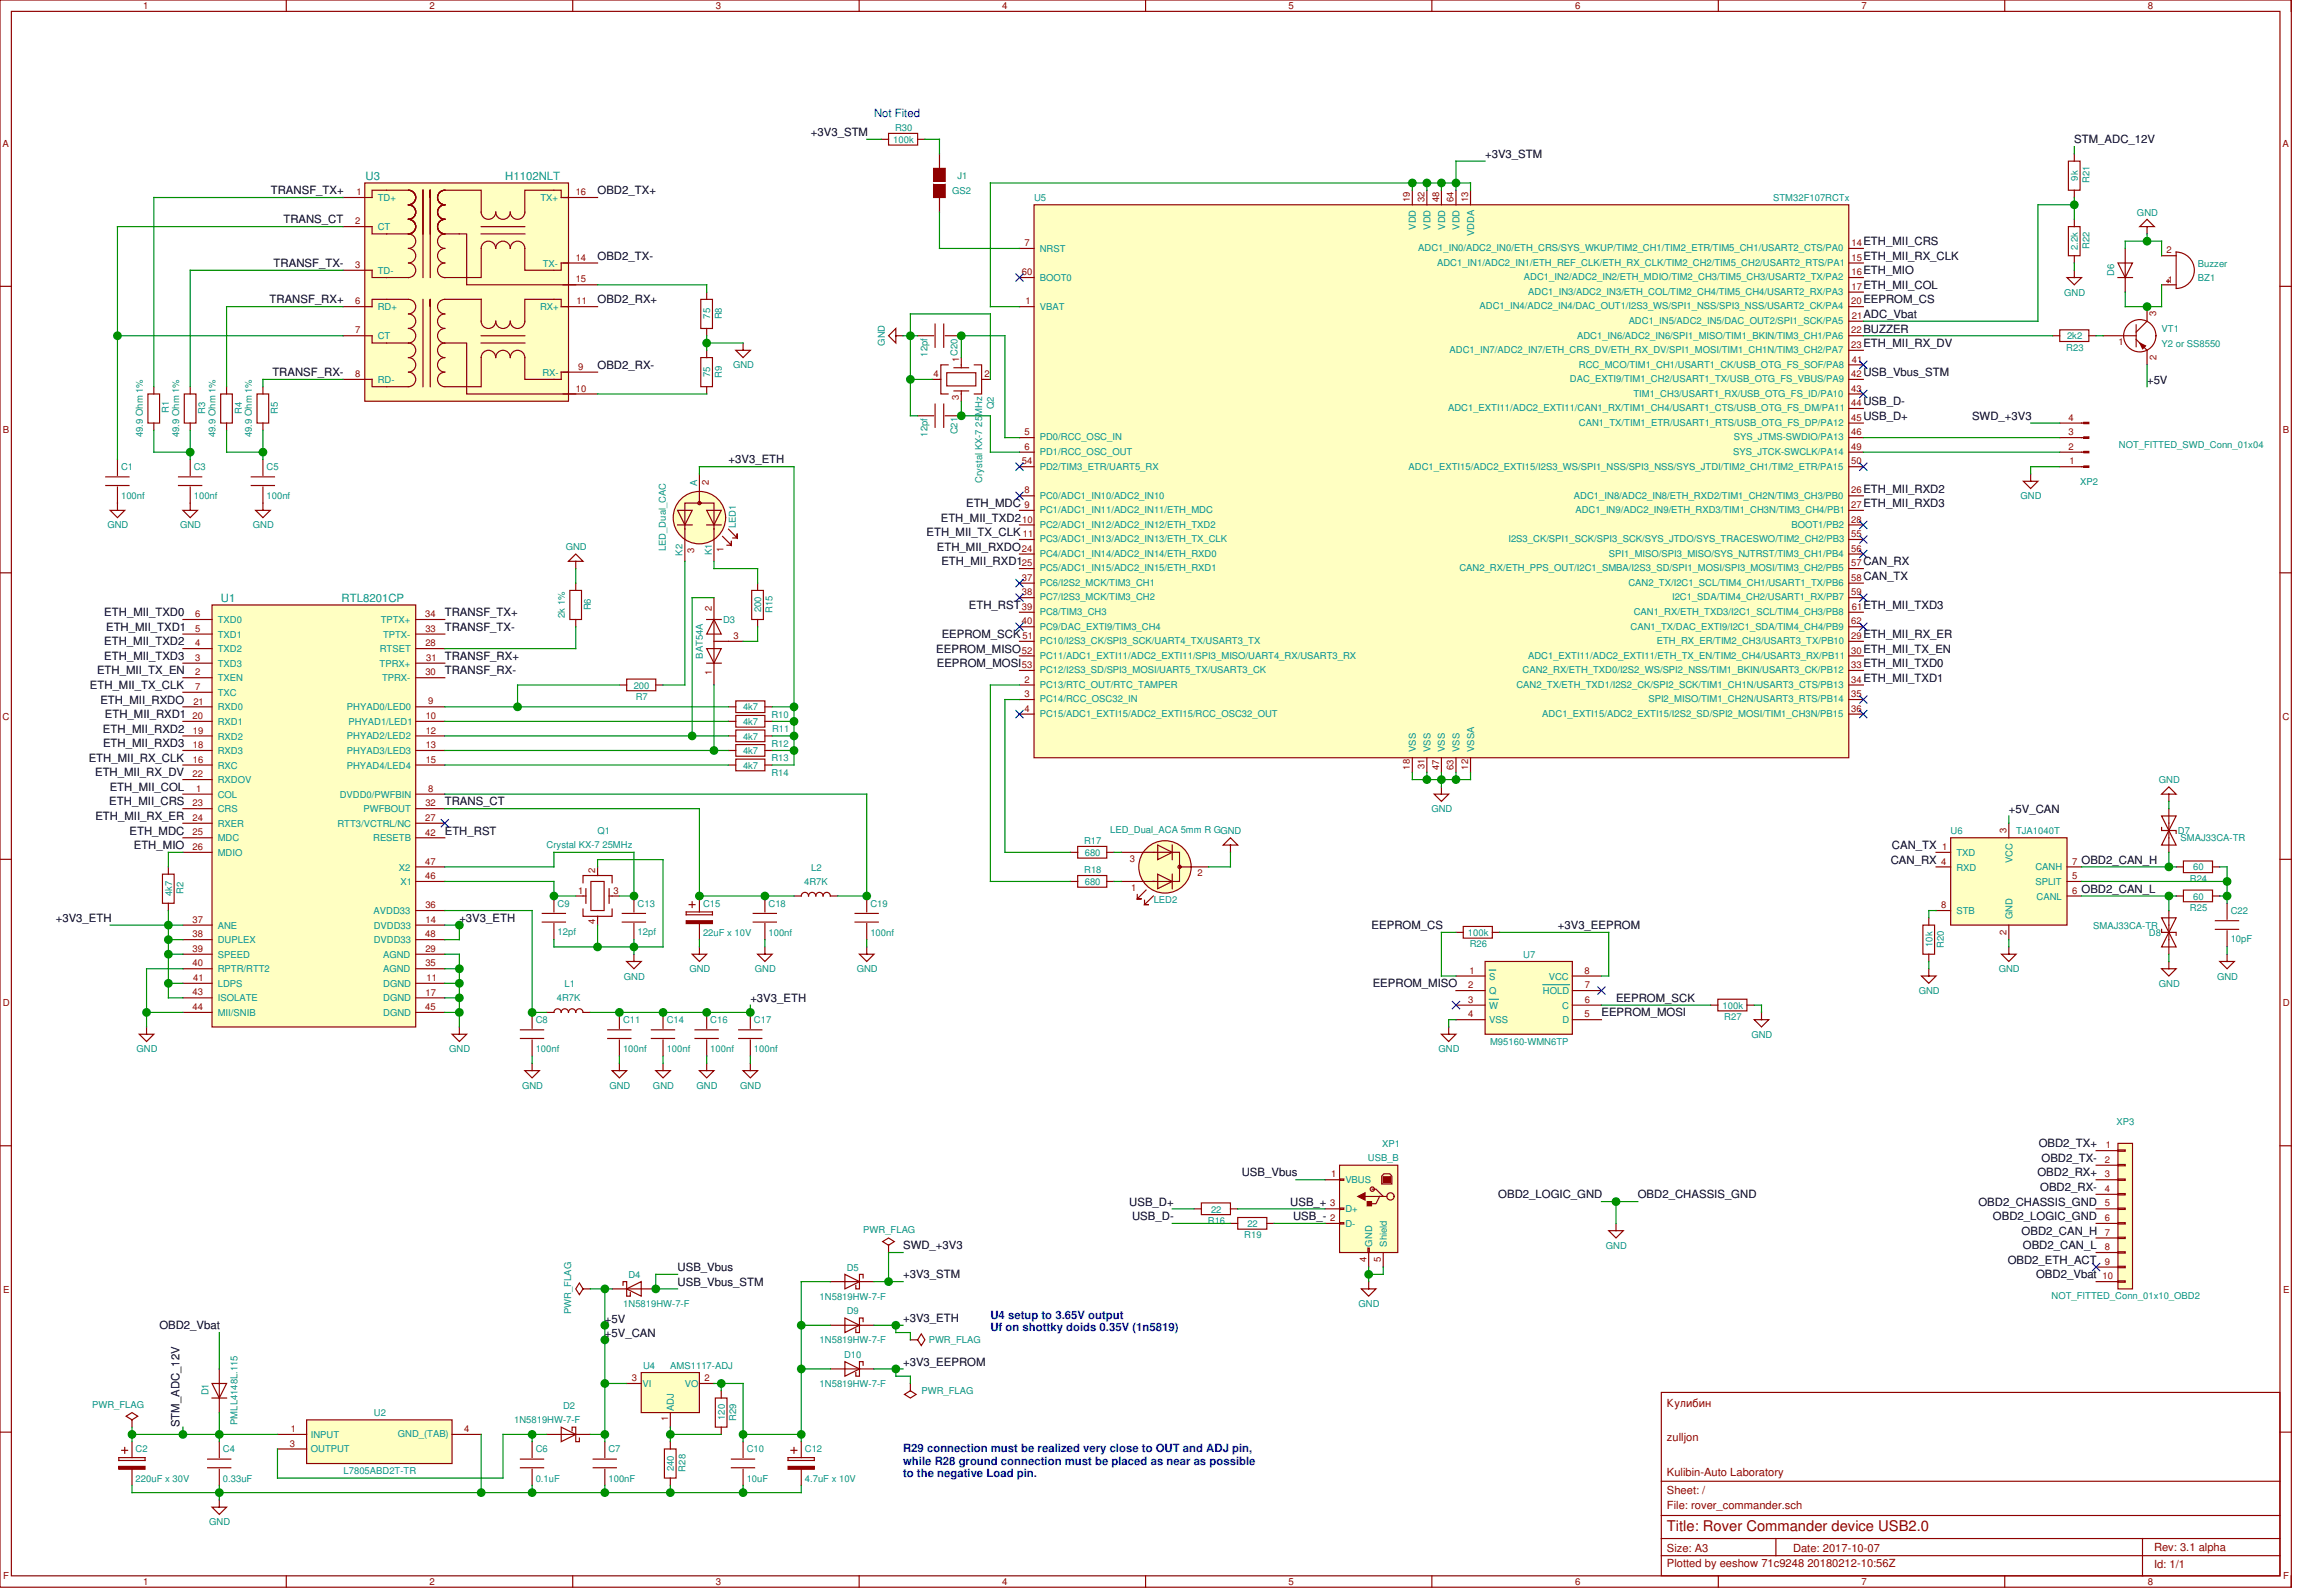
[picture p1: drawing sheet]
<svg xmlns="http://www.w3.org/2000/svg" width="338mm" height="231mm" viewBox="0 0 338 231" stroke-linecap="round" stroke-linejoin="round" font-family="sans-serif">
<defs><g id="words">
<text font-size="2.1" fill="#900000" x="242.5" y="222.8">Title: Rover Commander device USB2.0</text>
<g font-size="1.7" fill="#00f">
<text x="127.2" y="17.1">Not Fited</text>
<text x="144.1" y="191.9">U4 setup to 3.65V output</text>
<text x="144.1" y="193.6">Uf on shottky doids 0.35V (1n5819)</text>
<text x="131.4" y="211.2">R29 connection must be realized very close to OUT and ADJ pin,</text>
<text x="131.4" y="213">while R28 ground connection must be placed as near as possible</text>
<text x="131.4" y="214.8">to the negative Load pin.</text>
</g>
<g font-size="1.7">
<text x="118" y="19.8">+3V3_STM</text>
<text x="216.1" y="23">+3V3_STM</text>
<text x="301.8" y="20.8">STM_ADC_12V</text>
<text x="39.4" y="28.3">TRANSF_TX+</text>
<text x="86.9" y="28.3">OBD2_TX+</text>
<text x="41.2" y="32.5">TRANS_CT</text>
<text x="271.1" y="35.7">ETH_MII_CRS</text>
<text x="39.8" y="38.8">TRANSF_TX-</text>
<text x="86.9" y="37.8">OBD2_TX-</text>
<text x="271.1" y="37.8">ETH_MII_RX_CLK</text>
<text x="271.1" y="39.9">ETH_MIO</text>
<text x="39.2" y="44.1">TRANSF_RX+</text>
<text x="86.9" y="44.1">OBD2_RX+</text>
<text x="271.1" y="42">ETH_MII_COL</text>
<text x="271.1" y="46.2">ADC_Vbat</text>
<text x="271.1" y="44.1">EEPROM_CS</text>
<text x="86.9" y="53.7">OBD2_RX-</text>
<text x="271.1" y="50.5">ETH_MII_RX_DV</text>
<text x="271.1" y="48.5">BUZZER</text>
<text x="39.6" y="54.7">TRANSF_RX-</text>
<text x="271.1" y="58.9">USB_D-</text>
<text x="271.1" y="54.7">USB_Vbus_STM</text>
<text x="312.4" y="55.9">+5V</text>
<text x="271.1" y="61.1">USB_D+</text>
<text x="286.9" y="61.1">SWD_+3V3</text>
<text x="106" y="67.4">+3V3_ETH</text>
<text x="271.1" y="71.6">ETH_MII_RXD2</text>
<text x="134.8" y="78">ETH_MII_TX_CLK</text>
<text x="136.9" y="75.9">ETH_MII_TXD2</text>
<text x="140.6" y="73.8">ETH_MDC</text>
<text x="271.1" y="73.8">ETH_MII_RXD3</text>
<text x="136.3" y="80.1">ETH_MII_RXDO</text>
<text x="137" y="82.2">ETH_MII_RXD1</text>
<text x="271.1" y="82.2">CAN_RX</text>
<text x="15.2" y="89.6">ETH_MII_TXD0</text>
<text x="64.7" y="89.6">TRANSF_TX+</text>
<text x="141" y="88.6">ETH_RST</text>
<text x="271.1" y="88.6">ETH_MII_TXD3</text>
<text x="271.1" y="84.3">CAN_TX</text>
<text x="15.2" y="93.9">ETH_MII_TXD2</text>
<text x="15.2" y="96">ETH_MII_TXD3</text>
<text x="15.4" y="91.8">ETH_MII_TXD1</text>
<text x="64.7" y="91.8">TRANSF_TX-</text>
<text x="64.7" y="96">TRANSF_RX+</text>
<text x="136.2" y="94.9">EEPROM_MISO</text>
<text x="137" y="92.8">EEPROM_SCK</text>
<text x="271.1" y="94.9">ETH_MII_TX_EN</text>
<text x="271.1" y="92.8">ETH_MII_RX_ER</text>
<text x="13.1" y="100.2">ETH_MII_TX_CLK</text>
<text x="14.1" y="98.1">ETH_MII_TX_EN</text>
<text x="64.7" y="98.1">TRANSF_RX-</text>
<text x="136.3" y="97">EEPROM_MOSI</text>
<text x="271.1" y="97">ETH_MII_TXD0</text>
<text x="271.1" y="99.2">ETH_MII_TXD1</text>
<text x="14.6" y="102.3">ETH_MII_RXDO</text>
<text x="15" y="106.6">ETH_MII_RXD2</text>
<text x="15.3" y="104.5">ETH_MII_RXD1</text>
<text x="12.9" y="110.8">ETH_MII_RX_CLK</text>
<text x="13.8" y="112.9">ETH_MII_RX_DV</text>
<text x="15" y="108.7">ETH_MII_RXD3</text>
<text x="13.9" y="119.3">ETH_MII_RX_ER</text>
<text x="15.9" y="117.2">ETH_MII_CRS</text>
<text x="16" y="115">ETH_MII_COL</text>
<text x="64.7" y="117.2">TRANS_CT</text>
<text x="292.3" y="118.2">+5V_CAN</text>
<text x="18.8" y="121.4">ETH_MDC</text>
<text x="19.5" y="123.5">ETH_MIO</text>
<text x="64.7" y="121.4">ETH_RST</text>
<text x="275.1" y="125.6">CAN_RX</text>
<text x="275.3" y="123.5">CAN_TX</text>
<text x="302.8" y="125.6">OBD2_CAN_H</text>
<text x="302.8" y="129.9">OBD2_CAN_L</text>
<text x="8.1" y="134.1">+3V3_ETH</text>
<text x="66.8" y="134.1">+3V3_ETH</text>
<text x="199.5" y="135.1">EEPROM_CS</text>
<text x="226.6" y="135.1">+3V3_EEPROM</text>
<text x="199.7" y="143.6">EEPROM_MISO</text>
<text x="109.2" y="145.7">+3V3_ETH</text>
<text x="233" y="147.8">EEPROM_MOSI</text>
<text x="235.1" y="145.7">EEPROM_SCK</text>
<text x="296.6" y="166.9">OBD2_TX+</text>
<text x="180.7" y="171.1">USB_Vbus</text>
<text x="296.4" y="171.1">OBD2_RX+</text>
<text x="296.8" y="173.2">OBD2_RX-</text>
<text x="297" y="169">OBD2_TX-</text>
<text x="164.3" y="175.4">USB_D+</text>
<text x="164.7" y="177.5">USB_D-</text>
<text x="187.7" y="175.4">USB_+</text>
<text x="188.1" y="177.5">USB_-</text>
<text x="218" y="174.3">OBD2_LOGIC_GND</text>
<text x="238.3" y="174.3">OBD2_CHASSIS_GND</text>
<text x="287.8" y="175.4">OBD2_CHASSIS_GND</text>
<text x="289.9" y="177.5">OBD2_LOGIC_GND</text>
<text x="294.1" y="179.6">OBD2_CAN_H</text>
<text x="98.6" y="184.9">USB_Vbus</text>
<text x="131.4" y="181.7">SWD_+3V3</text>
<text x="131.4" y="185.9">+3V3_STM</text>
<text x="292.1" y="183.8">OBD2_ETH_ACT</text>
<text x="294.3" y="181.7">OBD2_CAN_L</text>
<text x="296.2" y="185.9">OBD2_Vbat</text>
<text x="98.6" y="187">USB_Vbus_STM</text>
<text x="23.2" y="193.4">OBD2_Vbat</text>
<text x="88" y="192.4">+5V</text>
<text x="88" y="194.4">+5V_CAN</text>
<text x="131.4" y="192.3">+3V3_ETH</text>
<text x="131.4" y="198.6">+3V3_EEPROM</text>
<text x="26.1" y="207.6" transform="rotate(-90 26.1 207.6)">STM_ADC_12V</text>
</g>
<g font-size="1.7" fill="#009090">
<text x="53.2" y="26.2">U3</text>
<text x="73.5" y="26.2">H1102NLT</text>
<text x="32.2" y="87.5">U1</text>
<text x="49.7" y="87.5">RTL8201CP</text>
</g>
<g font-size="1.6" fill="#900000">
<text x="242.5" y="204.7">Кулибин</text>
<text x="242.5" y="209.6">zulljon</text>
<text x="242.5" y="214.6">Kulibin-Auto Laboratory</text>
<text x="242.5" y="217.3">Sheet: /</text>
<text x="242.5" y="219.4">File: rover_commander.sch</text>
<text x="242.5" y="225.7">Size: A3</text>
<text x="242.5" y="227.9">Plotted by eeshow 71c9248 20180212-10:56Z</text>
<text x="260.9" y="225.7">Date: 2017-10-07</text>
<text x="313.4" y="225.6">Rev: 3.1 alpha</text>
<text x="313.4" y="228.1">Id: 1/1</text>
</g>
<g font-size="1.4" fill="#900000">
<text x="20.8" y="1.3">1</text>
<text x="62.5" y="1.3">2</text>
<text x="104.2" y="1.3">3</text>
<text x="145.8" y="1.3">4</text>
<text x="187.5" y="1.3">5</text>
<text x="229.2" y="1.3">6</text>
<text x="270.8" y="1.3">7</text>
<text x="312.5" y="1.3">8</text>
<text x=".4" y="21.3">A</text>
<text x="332.1" y="21.3">A</text>
<text x="51.8" y="28.4">1</text>
<text x="83.8" y="28.4">16</text>
<text x="205.1" y="29.4" transform="rotate(-90 205.1 29.4)">19</text>
<text x="207.2" y="29.4" transform="rotate(-90 207.2 29.4)">32</text>
<text x="209.4" y="29.4" transform="rotate(-90 209.4 29.4)">48</text>
<text x="211.5" y="29.4" transform="rotate(-90 211.5 29.4)">64</text>
<text x="213.6" y="29.4" transform="rotate(-90 213.6 29.4)">13</text>
<text x="51.7" y="32.6">2</text>
<text x="149.1" y="35.8">7</text>
<text x="269.4" y="35.8">14</text>
<text x="51.7" y="39">3</text>
<text x="83.8" y="37.9">14</text>
<text x="83.8" y="41.1">15</text>
<text x="148.7" y="40">60</text>
<text x="269.4" y="37.9">15</text>
<text x="269.4" y="40">16</text>
<text x="315.2" y="36.9">2</text>
<text x="315.4" y="41.1">1</text>
<text x="51.7" y="44.3">6</text>
<text x="83.9" y="44.3">11</text>
<text x="149.2" y="44.3">1</text>
<text x="269.3" y="44.3">20</text>
<text x="269.4" y="42.2">17</text>
<text x="269.4" y="46.4">21</text>
<text x="313.7" y="46" transform="rotate(-90 313.7 46)">3</text>
<text x="51.7" y="48.5">7</text>
<text x="84.1" y="53.8">9</text>
<text x="139.5" y="52.7" transform="rotate(-90 139.5 52.7)">1C20</text>
<text x="269.3" y="48.5">22</text>
<text x="269.3" y="50.6">23</text>
<text x="269.4" y="52.7">41</text>
<text x="308.2" y="50.2">1</text>
<text x="313.7" y="52.3" transform="rotate(-90 313.7 52.3)">2</text>
<text x="51.7" y="54.8">8</text>
<text x="83.8" y="57">10</text>
<text x="135.8" y="54.9">4</text>
<text x="139.5" y="58.2" transform="rotate(-90 139.5 58.2)">3</text>
<text x="143.2" y="54.9">2</text>
<text x="269.3" y="59.1">44</text>
<text x="269.3" y="54.9">42</text>
<text x="269.3" y="57">43</text>
<text x=".4" y="63">B</text>
<text x="149.1" y="63.3">5</text>
<text x="149.1" y="65.4">6</text>
<text x="269.3" y="61.2">45</text>
<text x="269.3" y="63.3">46</text>
<text x="269.3" y="65.4">49</text>
<text x="300.9" y="61.2">4</text>
<text x="300.9" y="65.4">2</text>
<text x="300.9" y="63.3">3</text>
<text x="332.1" y="63">B</text>
<text x="103.1" y="70.5" transform="rotate(-90 103.1 70.5)">2</text>
<text x="148.7" y="67.5">54</text>
<text x="149.1" y="71.8">8</text>
<text x="269.3" y="71.8">26</text>
<text x="269.3" y="67.5">50</text>
<text x="301.1" y="67.6">1</text>
<text x="148.7" y="76">10</text>
<text x="149.1" y="73.9">9</text>
<text x="269.3" y="73.9">27</text>
<text x="269.3" y="76">28</text>
<text x="101" y="80.4" transform="rotate(-90 101 80.4)">3</text>
<text x="105.2" y="80.2" transform="rotate(-90 105.2 80.2)">1</text>
<text x="148.7" y="80.3">24</text>
<text x="148.7" y="82.4">25</text>
<text x="148.8" y="78.1">11</text>
<text x="269.3" y="82.4">57</text>
<text x="269.3" y="78.1">55</text>
<text x="269.3" y="80.2">56</text>
<text x="28.4" y="89.8">6</text>
<text x="61.9" y="89.8">34</text>
<text x="103.5" y="88.9" transform="rotate(-90 103.5 88.9)">2</text>
<text x="148.7" y="84.5">37</text>
<text x="148.7" y="86.6">38</text>
<text x="148.7" y="88.7">39</text>
<text x="269.3" y="84.5">58</text>
<text x="269.3" y="86.6">59</text>
<text x="269.4" y="88.7">61</text>
<text x="28.4" y="94">4</text>
<text x="28.4" y="91.9">5</text>
<text x="61.9" y="91.9">33</text>
<text x="61.9" y="94">28</text>
<text x="106.7" y="92.9">3</text>
<text x="148.7" y="90.8">40</text>
<text x="148.7" y="95.1">52</text>
<text x="148.8" y="92.9">51</text>
<text x="269.3" y="95.1">30</text>
<text x="269.3" y="92.9">29</text>
<text x="269.3" y="90.8">62</text>
<text x="28.4" y="98.2">2</text>
<text x="28.4" y="96.1">3</text>
<text x="28.4" y="100.4">7</text>
<text x="61.9" y="98.2">30</text>
<text x="62" y="96.1">31</text>
<text x="103.5" y="98.2" transform="rotate(-90 103.5 98.2)">1</text>
<text x="148.7" y="97.2">53</text>
<text x="149.1" y="99.3">2</text>
<text x="149.1" y="101.4">3</text>
<text x="269.3" y="99.3">34</text>
<text x="269.3" y="101.4">35</text>
<text x="269.3" y="97.2">33</text>
<text x=".4" y="104.7">C</text>
<text x="28" y="104.6">20</text>
<text x="28.1" y="106.7">19</text>
<text x="28.1" y="102.5">21</text>
<text x="61.9" y="106.7">12</text>
<text x="61.9" y="104.6">10</text>
<text x="62.3" y="102.5">9</text>
<text x="149" y="103.5">4</text>
<text x="269.3" y="103.5">36</text>
<text x="332.1" y="104.7">C</text>
<text x="28" y="113.1">22</text>
<text x="28.1" y="110.9">16</text>
<text x="28.1" y="108.8">18</text>
<text x="61.9" y="110.9">15</text>
<text x="61.9" y="108.8">13</text>
<text x="205.1" y="111.9" transform="rotate(-90 205.1 111.9)">18</text>
<text x="207.2" y="111.9" transform="rotate(-90 207.2 111.9)">31</text>
<text x="209.4" y="112" transform="rotate(-90 209.4 112)">47</text>
<text x="211.5" y="112" transform="rotate(-90 211.5 112)">63</text>
<text x="213.6" y="111.9" transform="rotate(-90 213.6 111.9)">12</text>
<text x="28" y="119.4">24</text>
<text x="28" y="117.3">23</text>
<text x="28.6" y="115.2">1</text>
<text x="61.9" y="119.4">27</text>
<text x="61.9" y="117.3">32</text>
<text x="62.3" y="115.2">8</text>
<text x="28" y="121.5">25</text>
<text x="28" y="123.6">26</text>
<text x="61.9" y="125.8">47</text>
<text x="61.9" y="121.5">42</text>
<text x="164.4" y="125.3">3</text>
<text x="282.4" y="125.8">4</text>
<text x="282.6" y="123.6">1</text>
<text x="291.9" y="121.1" transform="rotate(-90 291.9 121.1)">3</text>
<text x="301.5" y="125.8">7</text>
<text x="61.9" y="127.9">46</text>
<text x="84.1" y="130">1</text>
<text x="86.6" y="127" transform="rotate(-90 86.6 127)">2</text>
<text x="89.3" y="130">3</text>
<text x="164.6" y="129.6">1</text>
<text x="174.2" y="127.5">2</text>
<text x="301.5" y="127.9">5</text>
<text x="301.5" y="130">6</text>
<text x="28" y="134.2">37</text>
<text x="28" y="136.3">38</text>
<text x="61.9" y="136.3">48</text>
<text x="61.9" y="132.1">36</text>
<text x="61.9" y="134.2">14</text>
<text x="86.6" y="134.4" transform="rotate(-90 86.6 134.4)">4</text>
<text x="282.4" y="132.1">8</text>
<text x="291.9" y="135.9" transform="rotate(-90 291.9 135.9)">2</text>
<text x="28" y="140.6">40</text>
<text x="28" y="138.4">39</text>
<text x="28.1" y="142.7">41</text>
<text x="61.9" y="140.6">35</text>
<text x="61.9" y="138.4">29</text>
<text x="62" y="142.7">11</text>
<text x="213.6" y="143.8">2</text>
<text x="213.8" y="141.6">1</text>
<text x="230.5" y="141.6">8</text>
<text x="230.5" y="143.8">7</text>
<text x=".4" y="146.3">D</text>
<text x="28" y="146.9">44</text>
<text x="28" y="144.8">43</text>
<text x="61.9" y="146.9">45</text>
<text x="61.9" y="144.8">17</text>
<text x="213.6" y="148">4</text>
<text x="213.6" y="145.9">3</text>
<text x="230.5" y="148">5</text>
<text x="230.5" y="145.9">6</text>
<text x="332.1" y="146.3">D</text>
<text x="306.4" y="167">1</text>
<text x="193.7" y="171.3">1</text>
<text x="306.2" y="173.4">4</text>
<text x="306.2" y="169.2">2</text>
<text x="306.2" y="171.3">3</text>
<text x="193.5" y="177.6">2</text>
<text x="193.5" y="175.5">3</text>
<text x="306.2" y="175.5">5</text>
<text x="306.2" y="179.7">7</text>
<text x="306.2" y="177.6">6</text>
<text x="198.8" y="183.6" transform="rotate(-90 198.8 183.6)">4</text>
<text x="200.9" y="183.6" transform="rotate(-90 200.9 183.6)">5</text>
<text x="306.2" y="181.8">8</text>
<text x="306.2" y="184">9</text>
<text x=".4" y="188">E</text>
<text x="305.9" y="186.1">10</text>
<text x="332.1" y="188">E</text>
<text x="91.9" y="200.9">3</text>
<text x="102.5" y="200.9">2</text>
<text x="42.3" y="208.3">1</text>
<text x="67.5" y="208.3">4</text>
<text x="97.2" y="206.7" transform="rotate(-90 97.2 206.7)">1</text>
<text x="42.2" y="210.4">3</text>
<text x=".5" y="229.7">F</text>
<text x="20.8" y="230.6">1</text>
<text x="62.5" y="230.6">2</text>
<text x="104.2" y="230.5">3</text>
<text x="145.8" y="230.6">4</text>
<text x="187.5" y="230.5">5</text>
<text x="229.2" y="230.5">6</text>
<text x="270.8" y="230.6">7</text>
<text x="312.5" y="230.5">8</text>
<text x="332.2" y="229.7">F</text>
</g>
<g font-size="1.4" fill="#009090">
<text x="130" y="20.8">100k</text>
<text x="130.2" y="19.1">R30</text>
<text x="55" y="29.3">TD+</text>
<text x="78.6" y="29.3">TX+</text>
<text x="138.5" y="28.2">GS2</text>
<text x="139.3" y="26.1">J1</text>
<text x="150.4" y="29.2">U5</text>
<text x="258" y="29.2">STM32F107RCTx</text>
<text x="302.3" y="26.3" transform="rotate(-90 302.3 26.3)">9k</text>
<text x="304" y="26.6" transform="rotate(-90 304 26.6)">R21</text>
<text x="55" y="33.5">CT</text>
<text x="206" y="33.4" transform="rotate(-90 206 33.4)">VDD</text>
<text x="208.1" y="33.4" transform="rotate(-90 208.1 33.4)">VDD</text>
<text x="210.2" y="33.4" transform="rotate(-90 210.2 33.4)">VDD</text>
<text x="212.4" y="33.4" transform="rotate(-90 212.4 33.4)">VDD</text>
<text x="214.5" y="34.4" transform="rotate(-90 214.5 34.4)">VDDA</text>
<text x="310.9" y="31.4">GND</text>
<text x="55" y="39.8">TD-</text>
<text x="79" y="38.8">TX-</text>
<text x="151.3" y="36.7">NRST</text>
<text x="151.3" y="40.9">BOOT0</text>
<text x="206.3" y="36.5">ADC1_IN0/ADC2_IN0/ETH_CRS/SYS_WKUP/TIM2_CH1/TIM2_ETR/TIM5_CH1/USART2_CTS/PA0</text>
<text x="209.1" y="38.7">ADC1_IN1/ADC2_IN1/ETH_REF_CLK/ETH_RX_CLK/TIM2_CH2/TIM5_CH2/USART2_RTS/PA1</text>
<text x="221.7" y="40.8">ADC1_IN2/ADC2_IN2/ETH_MDIO/TIM2_CH3/TIM5_CH3/USART2_TX/PA2</text>
<text x="302.3" y="36.4" transform="rotate(-90 302.3 36.4)">2.2k</text>
<text x="304" y="36.2" transform="rotate(-90 304 36.2)">R22</text>
<text x="307.6" y="40.1" transform="rotate(-90 307.6 40.1)">D6</text>
<text x="319.8" y="38.8">Buzzer</text>
<text x="319.8" y="40.9">BZ1</text>
<text x="55" y="45.1">RD+</text>
<text x="78.6" y="45.1">RX+</text>
<text x="103.3" y="46.4" transform="rotate(-90 103.3 46.4)">75</text>
<text x="105" y="46.4" transform="rotate(-90 105 46.4)">R8</text>
<text x="151.3" y="45.1">VBAT</text>
<text x="215.3" y="45">ADC1_IN4/ADC2_IN4/DAC_OUT1/I2S3_WS/SPI1_NSS/SPI3_NSS/USART2_CK/PA4</text>
<text x="222.3" y="42.9">ADC1_IN3/ADC2_IN3/ETH_COL/TIM2_CH4/TIM5_CH4/USART2_RX/PA3</text>
<text x="236.9" y="47.1">ADC1_IN5/ADC2_IN5/DAC_OUT2/SPI1_SCK/PA5</text>
<text x="300.3" y="43">GND</text>
<text x="55" y="49.4">CT</text>
<text x="106.6" y="53.6">GND</text>
<text x="128.7" y="50.3" transform="rotate(-90 128.7 50.3)">GND</text>
<text x="134.9" y="51.9" transform="rotate(-90 134.9 51.9)">12pf</text>
<text x="210.9" y="51.4">ADC1_IN7/ADC2_IN7/ETH_CRS_DV/ETH_RX_DV/SPI1_MOSI/TIM1_CH1N/TIM3_CH2/PA7</text>
<text x="229.4" y="49.2">ADC1_IN6/ADC2_IN6/SPI1_MISO/TIM1_BKIN/TIM3_CH1/PA6</text>
<text x="229.7" y="53.5">RCC_MCO/TIM1_CH1/USART1_CK/USB_OTG_FS_SOF/PA8</text>
<text x="300.6" y="51">R23</text>
<text x="300.7" y="49.4">2k2</text>
<text x="314.5" y="50.4">Y2 or SS8550</text>
<text x="314.5" y="48.3">VT1</text>
<text x="55" y="55.7">RD-</text>
<text x="78.9" y="54.7">RX-</text>
<text x="103.3" y="54.8" transform="rotate(-90 103.3 54.8)">75</text>
<text x="105" y="54.9" transform="rotate(-90 105 54.9)">R9</text>
<text x="144.6" y="59.6" transform="rotate(-90 144.6 59.6)">Q2</text>
<text x="210.7" y="59.8">ADC1_EXTI11/ADC2_EXTI11/CAN1_RX/TIM1_CH4/USART1_CTS/USB_OTG_FS_DM/PA11</text>
<text x="228.4" y="55.6">DAC_EXTI9/TIM1_CH2/USART1_TX/USB_OTG_FS_VBUS/PA9</text>
<text x="237.6" y="57.7">TIM1_CH3/USART1_RX/USB_OTG_FS_ID/PA10</text>
<text x="20.8" y="63.6" transform="rotate(-90 20.8 63.6)">49.9 Ohm 1%</text>
<text x="24.6" y="60.1" transform="rotate(-90 24.6 60.1)">R1</text>
<text x="26.1" y="63.6" transform="rotate(-90 26.1 63.6)">49.9 Ohm 1%</text>
<text x="29.9" y="60.2" transform="rotate(-90 29.9 60.2)">R3</text>
<text x="31.4" y="63.6" transform="rotate(-90 31.4 63.6)">49.9 Ohm 1%</text>
<text x="35.2" y="60.2" transform="rotate(-90 35.2 60.2)">R4</text>
<text x="36.7" y="63.6" transform="rotate(-90 36.7 63.6)">49.9 Ohm 1%</text>
<text x="40.4" y="60.2" transform="rotate(-90 40.4 60.2)">R5</text>
<text x="134.9" y="63.5" transform="rotate(-90 134.9 63.5)">12pf</text>
<text x="139.3" y="63.2" transform="rotate(-90 139.3 63.2)">C21</text>
<text x="151.3" y="64.1">PD0/RCC_OSC_IN</text>
<text x="229.7" y="61.9">CAN1_TX/TIM1_ETR/USART1_RTS/USB_OTG_FS_DP/PA12</text>
<text x="252.2" y="64.1">SYS_JTMS-SWDIO/PA13</text>
<text x="308.3" y="65.1">NOT_FITTED_SWD_Conn_01x04</text>
<text x="17.6" y="68.4">C1</text>
<text x="28.2" y="68.4">C3</text>
<text x="38.8" y="68.4">C5</text>
<text x="101.4" y="70.6" transform="rotate(-90 101.4 70.6)">A</text>
<text x="142.9" y="70.2" transform="rotate(-90 142.9 70.2)">Crystal KX-7 25MHz</text>
<text x="151.3" y="66.2">PD1/RCC_OSC_OUT</text>
<text x="151.3" y="68.3">PD2/TIM3_ETR/UART5_RX</text>
<text x="204.9" y="68.3">ADC1_EXTI15/ADC2_EXTI15/I2S3_WS/SPI1_NSS/SPI3_NSS/SYS_JTDI/TIM2_CH1/TIM2_ETR/PA15</text>
<text x="252.1" y="66.2">SYS_JTCK-SWCLK/PA14</text>
<text x="302.6" y="70.5">XP2</text>
<text x="15.6" y="76.9">GND</text>
<text x="17.6" y="72.6">100nf</text>
<text x="26.2" y="76.9">GND</text>
<text x="28.2" y="72.6">100nf</text>
<text x="36.8" y="76.9">GND</text>
<text x="38.8" y="72.6">100nf</text>
<text x="107" y="76.8" transform="rotate(-90 107 76.8)">LED1</text>
<text x="151.3" y="72.5">PC0/ADC1_IN10/ADC2_IN10</text>
<text x="151.3" y="74.6">PC1/ADC1_IN11/ADC2_IN11/ETH_MDC</text>
<text x="151.3" y="76.8">PC2/ADC1_IN12/ADC2_IN12/ETH_TXD2</text>
<text x="229" y="72.5">ADC1_IN8/ADC2_IN8/ETH_RXD2/TIM1_CH2N/TIM3_CH3/PB0</text>
<text x="229.2" y="74.6">ADC1_IN9/ADC2_IN9/ETH_RXD3/TIM1_CH3N/TIM3_CH4/PB1</text>
<text x="260.6" y="76.9">BOOT1/PB2</text>
<text x="294" y="72.6">GND</text>
<text x="82.3" y="80">GND</text>
<text x="96.9" y="80.2" transform="rotate(-90 96.9 80.2)">LED_Dual_CAC</text>
<text x="99.3" y="80.8" transform="rotate(-90 99.3 80.8)">K2</text>
<text x="103.5" y="80.7" transform="rotate(-90 103.5 80.7)">K1</text>
<text x="151.3" y="78.9">PC3/ADC1_IN13/ADC2_IN13/ETH_TX_CLK</text>
<text x="151.3" y="81">PC4/ADC1_IN14/ADC2_IN14/ETH_RXD0</text>
<text x="151.3" y="83.1">PC5/ADC1_IN15/ADC2_IN15/ETH_RXD1</text>
<text x="212.3" y="83.1">CAN2_RX/ETH_PPS_OUT/I2C1_SMBA/I2S3_SD/SPI1_MOSI/SPI3_MOSI/TIM3_CH2/PB5</text>
<text x="219.5" y="78.9">I2S3_CK/SPI1_SCK/SPI3_SCK/SYS_JTDO/SYS_TRACESWO/TIM2_CH2/PB3</text>
<text x="234.1" y="81">SPI1_MISO/SPI3_MISO/SYS_NJTRST/TIM3_CH1/PB4</text>
<text x="82.2" y="89.9" transform="rotate(-90 82.2 89.9)">2k 1%</text>
<text x="86" y="88.8" transform="rotate(-90 86 88.8)">R6</text>
<text x="110.7" y="89.1" transform="rotate(-90 110.7 89.1)">200</text>
<text x="112.4" y="89.2" transform="rotate(-90 112.4 89.2)">R15</text>
<text x="151.3" y="85.2">PC6/I2S2_MCK/TIM3_CH1</text>
<text x="151.3" y="87.3">PC7/I2S3_MCK/TIM3_CH2</text>
<text x="151.3" y="89.5">PC8/TIM3_CH3</text>
<text x="236.9" y="85.2">CAN2_TX/I2C1_SCL/TIM4_CH1/USART1_TX/PB6</text>
<text x="237.7" y="89.5">CAN1_RX/ETH_TXD3/I2C1_SCL/TIM4_CH3/PB8</text>
<text x="243.3" y="87.3">I2C1_SDA/TIM4_CH2/USART1_RX/PB7</text>
<text x="31.7" y="94.9">TXD2</text>
<text x="31.7" y="92.8">TXD1</text>
<text x="31.7" y="90.6">TXD0</text>
<text x="55.3" y="94.9">RTSET</text>
<text x="55.4" y="90.6">TPTX+</text>
<text x="55.7" y="92.8">TPTX-</text>
<text x="102.3" y="95.8" transform="rotate(-90 102.3 95.8)">BAT54A</text>
<text x="105.2" y="90.6">D3</text>
<text x="151.3" y="91.6">PC9/DAC_EXTI9/TIM3_CH4</text>
<text x="151.3" y="93.7">PC10/I2S3_CK/SPI3_SCK/UART4_TX/USART3_TX</text>
<text x="151.3" y="95.8">PC11/ADC1_EXTI11/ADC2_EXTI11/SPI3_MISO/UART4_RX/USART3_RX</text>
<text x="222.3" y="95.8">ADC1_EXTI11/ADC2_EXTI11/ETH_TX_EN/TIM2_CH4/USART3_RX/PB11</text>
<text x="237.2" y="91.6">CAN1_TX/DAC_EXTI9/I2C1_SDA/TIM4_CH4/PB9</text>
<text x="241" y="93.7">ETH_RX_ER/TIM2_CH3/USART3_TX/PB10</text>
<text x="31.7" y="99.1">TXEN</text>
<text x="31.7" y="97">TXD3</text>
<text x="31.7" y="101.2">TXC</text>
<text x="55.2" y="97">TPRX+</text>
<text x="55.6" y="99.1">TPRX-</text>
<text x="92.2" y="100.2">200</text>
<text x="92.5" y="101.8">R7</text>
<text x="151.3" y="97.9">PC12/I2S3_SD/SPI3_MOSI/UART5_TX/USART3_CK</text>
<text x="151.3" y="100">PC13/RTC_OUT/RTC_TAMPER</text>
<text x="220.6" y="100">CAN2_TX/ETH_TXD1/I2S2_CK/SPI2_SCK/TIM1_CH1N/USART3_CTS/PB13</text>
<text x="221.5" y="97.9">CAN2_RX/ETH_TXD0/I2S2_WS/SPI2_NSS/TIM1_BKIN/USART3_CK/PB12</text>
<text x="31.7" y="105.5">RXD1</text>
<text x="31.7" y="103.3">RXD0</text>
<text x="31.7" y="107.6">RXD2</text>
<text x="50.5" y="107.6">PHYAD2/LED2</text>
<text x="50.5" y="103.3">PHYAD0/LED0</text>
<text x="50.7" y="105.4">PHYAD1/LED1</text>
<text x="108.1" y="105.5">4k7</text>
<text x="108.1" y="103.3">4k7</text>
<text x="108.1" y="107.6">4k7</text>
<text x="112.2" y="104.4">R10</text>
<text x="112.3" y="106.5">R11</text>
<text x="151.3" y="102.2">PC14/RCC_OSC32_IN</text>
<text x="151.3" y="104.3">PC15/ADC1_EXTI15/ADC2_EXTI15/RCC_OSC32_OUT</text>
<text x="224.4" y="104.3">ADC1_EXTI15/ADC2_EXTI15/I2S2_SD/SPI2_MOSI/TIM1_CH3N/PB15</text>
<text x="239.8" y="102.2">SPI2_MISO/TIM1_CH2N/USART3_RTS/PB14</text>
<text x="31.7" y="113.9">RXDOV</text>
<text x="31.7" y="111.8">RXC</text>
<text x="31.7" y="109.7">RXD3</text>
<text x="50.5" y="111.8">PHYAD4/LED4</text>
<text x="50.5" y="109.7">PHYAD3/LED3</text>
<text x="108.1" y="109.7">4k7</text>
<text x="108.1" y="111.8">4k7</text>
<text x="112.2" y="112.9">R14</text>
<text x="112.2" y="108.6">R12</text>
<text x="112.2" y="110.7">R13</text>
<text x="206" y="109.4" transform="rotate(-90 206 109.4)">VSS</text>
<text x="208.1" y="109.4" transform="rotate(-90 208.1 109.4)">VSS</text>
<text x="210.2" y="109.4" transform="rotate(-90 210.2 109.4)">VSS</text>
<text x="212.3" y="109.4" transform="rotate(-90 212.3 109.4)">VSS</text>
<text x="214.5" y="109.4" transform="rotate(-90 214.5 109.4)">VSSA</text>
<text x="314.1" y="113.9">GND</text>
<text x="31.7" y="116">COL</text>
<text x="31.7" y="118.1">CRS</text>
<text x="49.4" y="116">DVDD0/PWFBIN</text>
<text x="52.9" y="118.1">PWFBOUT</text>
<text x="208.2" y="118.1">GND</text>
<text x="31.7" y="120.3">RXER</text>
<text x="31.7" y="122.4">MDC</text>
<text x="31.7" y="124.5">MDIO</text>
<text x="49.1" y="120.3">RTT3/VCTRL/NC</text>
<text x="54.3" y="122.4">RESETB</text>
<text x="79.5" y="123.3">Crystal KX-7 25MHz</text>
<text x="86.9" y="121.3">Q1</text>
<text x="157.7" y="122.8">R17</text>
<text x="157.8" y="124.5">680</text>
<text x="161.5" y="121.2">LED_Dual_ACA 5mm R GGND</text>
<text x="283.8" y="121.3">U6</text>
<text x="284.6" y="124.5">TXD</text>
<text x="292.8" y="125.5" transform="rotate(-90 292.8 125.5)">VCC</text>
<text x="293.3" y="121.3">TJA1040T</text>
<text x="316.9" y="121.3">D7</text>
<text x="317.2" y="122.4">SMAJ33CA-TR</text>
<text x="25" y="130.3" transform="rotate(-90 25 130.3)">4k7</text>
<text x="26.7" y="130.1" transform="rotate(-90 26.7 130.1)">R2</text>
<text x="58" y="126.6">X2</text>
<text x="58.3" y="128.7">X1</text>
<text x="81.1" y="131.9">C9</text>
<text x="92.8" y="131.9">C13</text>
<text x="102.3" y="131.9">C15</text>
<text x="111.8" y="131.9">C18</text>
<text x="117" y="128.7">4R7K</text>
<text x="118" y="126.6">L2</text>
<text x="126.6" y="131.9">C19</text>
<text x="157.7" y="127">R18</text>
<text x="157.8" y="128.7">680</text>
<text x="167.9" y="131.4">LED2</text>
<text x="284.6" y="126.6">RXD</text>
<text x="296.1" y="128.7">SPLIT</text>
<text x="296.1" y="126.6">CANH</text>
<text x="296.3" y="130.8">CANL</text>
<text x="318.6" y="128.3">R24</text>
<text x="319.1" y="130.8">60</text>
<text x="319.1" y="126.6">60</text>
<text x="31.7" y="135.1">ANE</text>
<text x="31.7" y="137.2">DUPLEX</text>
<text x="54.3" y="133">AVDD33</text>
<text x="54.4" y="135.1">DVDD33</text>
<text x="54.4" y="137.2">DVDD33</text>
<text x="81.1" y="136">12pf</text>
<text x="92.8" y="136">12pf</text>
<text x="102.3" y="136.1">22uF x 10V</text>
<text x="111.8" y="136.1">100nf</text>
<text x="126.6" y="136.1">100nf</text>
<text x="213.6" y="136.1">100k</text>
<text x="213.8" y="137.8">R26</text>
<text x="281.1" y="137.7" transform="rotate(-90 281.1 137.7)">10k</text>
<text x="282.8" y="137.8" transform="rotate(-90 282.8 137.8)">R20</text>
<text x="284.6" y="133">STB</text>
<text x="292.8" y="133.7" transform="rotate(-90 292.8 133.7)">GND</text>
<text x="304.5" y="135.1">SMAJ33CA-TR</text>
<text x="312.6" y="136.1">D8</text>
<text x="318.6" y="132.5">R25</text>
<text x="324.5" y="137.1">10pF</text>
<text x="324.5" y="133">C22</text>
<text x="31.7" y="141.4">RPTR/RTT2</text>
<text x="31.7" y="143.5">LDPS</text>
<text x="31.7" y="139.3">SPEED</text>
<text x="55.7" y="141.4">AGND</text>
<text x="55.7" y="139.3">AGND</text>
<text x="55.8" y="143.5">DGND</text>
<text x="82.1" y="143.6">L1</text>
<text x="90.8" y="142.5">GND</text>
<text x="100.3" y="141.4">GND</text>
<text x="109.8" y="141.4">GND</text>
<text x="124.6" y="141.4">GND</text>
<text x="216.7" y="142.5">S</text>
<text x="221.6" y="139.3">U7</text>
<text x="225.3" y="142.5">VCC</text>
<text x="290.8" y="141.4">GND</text>
<text x="314.1" y="143.5">GND</text>
<text x="322.5" y="142.5">GND</text>
<text x="31.7" y="145.7">ISOLATE</text>
<text x="31.7" y="147.8">MII/SNIB</text>
<text x="55.8" y="147.8">DGND</text>
<text x="55.8" y="145.7">DGND</text>
<text x="77.9" y="148.8">C8</text>
<text x="81" y="145.7">4R7K</text>
<text x="90.6" y="148.8">C11</text>
<text x="97" y="148.8">C14</text>
<text x="103.3" y="148.8">C16</text>
<text x="109.7" y="148.8">C17</text>
<text x="216.7" y="144.6">Q</text>
<text x="216.7" y="146.7">W</text>
<text x="216.7" y="148.8">VSS</text>
<text x="224.5" y="144.6">HOLD</text>
<text x="227.2" y="146.7">C</text>
<text x="227.3" y="148.9">D</text>
<text x="250.6" y="146.7">100k</text>
<text x="250.9" y="148.4">R27</text>
<text x="279.1" y="144.6">GND</text>
<text x="19.9" y="153.1">GND</text>
<text x="65.4" y="153.1">GND</text>
<text x="77.9" y="153.1">100nf</text>
<text x="90.6" y="153.1">100nf</text>
<text x="97" y="153.1">100nf</text>
<text x="103.3" y="153.1">100nf</text>
<text x="109.7" y="153.1">100nf</text>
<text x="209.3" y="153.1">GND</text>
<text x="216.8" y="152">M95160-WMN6TP</text>
<text x="254.8" y="151">GND</text>
<text x="75.9" y="158.4">GND</text>
<text x="88.6" y="158.4">GND</text>
<text x="95" y="158.4">GND</text>
<text x="101.3" y="158.4">GND</text>
<text x="107.7" y="158.4">GND</text>
<text x="201.1" y="166.8">XP1</text>
<text x="307.9" y="163.7">XP3</text>
<text x="195.7" y="172.1">VBUS</text>
<text x="199" y="168.8">USB_B</text>
<text x="125.6" y="179.4">PWR_FLAG</text>
<text x="175.7" y="178">R16</text>
<text x="176.2" y="176.4">22</text>
<text x="181.5" y="178.5">22</text>
<text x="195.7" y="178.5">D-</text>
<text x="195.7" y="176.4">D+</text>
<text x="91.4" y="185.9">D4</text>
<text x="123.2" y="184.8">D5</text>
<text x="181" y="180.1">R19</text>
<text x="199.6" y="181.3" transform="rotate(-90 199.6 181.3)">GND</text>
<text x="201.8" y="181.3" transform="rotate(-90 201.8 181.3)">Shield</text>
<text x="233.6" y="181.6">GND</text>
<text x="83.1" y="191.2" transform="rotate(-90 83.1 191.2)">PWR_FLAG</text>
<text x="90.7" y="190.1">1N5819HW-7-F</text>
<text x="119.2" y="189.1">1N5819HW-7-F</text>
<text x="123.2" y="191.2">D9</text>
<text x="197.7" y="190.1">GND</text>
<text x="298.5" y="188.9">NOT_FITTED_Conn_01x10_OBD2</text>
<text x="119.2" y="195.4">1N5819HW-7-F</text>
<text x="122.8" y="197.5">D10</text>
<text x="135.1" y="195.3">PWR_FLAG</text>
<text x="30.3" y="203" transform="rotate(-90 30.3 203)">D1</text>
<text x="93.5" y="201.8">VI</text>
<text x="93.5" y="199.1">U4</text>
<text x="97.5" y="199.1">AMS1117-ADJ</text>
<text x="99.6" y="201.8">VO</text>
<text x="119.2" y="201.8">1N5819HW-7-F</text>
<text x="134.1" y="202.7">PWR_FLAG</text>
<text x="13.4" y="204.8">PWR_FLAG</text>
<text x="34.5" y="207.3" transform="rotate(-90 34.5 207.3)">PMLL4148L.115</text>
<text x="45.2" y="209.2">INPUT</text>
<text x="54.4" y="206">U2</text>
<text x="57.9" y="209">GND_(TAB)</text>
<text x="74.8" y="207">1N5819HW-7-F</text>
<text x="81.9" y="204.9">D2</text>
<text x="98" y="205.3" transform="rotate(-90 98 205.3)">ADJ</text>
<text x="105.4" y="206.5" transform="rotate(-90 105.4 206.5)">120</text>
<text x="107.1" y="206.6" transform="rotate(-90 107.1 206.6)">R29</text>
<text x="19.7" y="215.5">220uF x 30V</text>
<text x="19.7" y="211.3">C2</text>
<text x="32.4" y="215.5">0.33uF</text>
<text x="32.4" y="211.3">C4</text>
<text x="45.2" y="211.3">OUTPUT</text>
<text x="50" y="214.5">L7805ABD2T-TR</text>
<text x="77.9" y="215.5">0.1uF</text>
<text x="77.9" y="211.3">C6</text>
<text x="88.5" y="215.5">100nF</text>
<text x="88.5" y="211.3">C7</text>
<text x="98" y="214" transform="rotate(-90 98 214)">240</text>
<text x="99.7" y="214" transform="rotate(-90 99.7 214)">R28</text>
<text x="108.6" y="215.5">10uF</text>
<text x="108.6" y="211.3">C10</text>
<text x="117.1" y="215.5">4.7uF x 10V</text>
<text x="117.1" y="211.3">C12</text>
<text x="30.4" y="221.9">GND</text>
</g>
</g></defs>
<path d="M150.4 29.8h118.6v80.4h-118.6z" fill="#ffffc2"/>
<g fill="#900000">
<circle cx="202.3" cy="174" r=".53"/>
<circle cx="199.7" cy="173" r=".32"/>
</g>
<path d="M194.9 169.5h8.5v12.7h-8.5z" fill="#ffffc2"/>
<g fill="#900000">
<path d="M201.2 171.2h1.1v.8h-1.1z"/>
<path d="M198.9 174.8h.6v.6h-.6z"/>
<path d="M197.5 174l1.1-.5v1.1z"/>
</g>
<g fill="#ffffc2">
<path d="M30.8 88h29.7v61.4h-29.7z"/>
<path d="M308.1 166.3h2.1v21.2h-2.1z"/>
<path d="M53.1 26.6h29.6v31.8h-29.6z"/>
</g>
<g fill="#900000">
<path d="M311.3 49.9l.8 .4-.4 .4z"/>
<path d="M303.2 61.4h.7v.2h-.7z"/>
<path d="M303.2 63.5h.7v.2h-.7z"/>
<path d="M303.2 65.7h.7v.2h-.7z"/>
<path d="M303.2 67.8h.7v.2h-.7z"/>
<circle cx="171.6" cy="126.1" r=".23"/>
</g>
<circle cx="169.5" cy="126.1" r="3.8" fill="#ffffc2"/>
<path d="M99.8 134.1h3.9M114.7 213.5h3.8" fill="none" stroke="#900000" stroke-width=".42"/>
<circle cx="101.8" cy="73.2" r=".23" fill="#900000"/>
<circle cx="101.8" cy="75.3" r="3.8" fill="#ffffc2"/>
<path d="M17.3 213.5h3.8" fill="none" stroke="#900000" stroke-width=".42"/>
<g fill="#ffffc2">
<path d="M216.1 139.9h12.7v10.5h-12.7z"/>
<path d="M44.6 206.5h21.2v6.4h-21.2z"/>
<path d="M283.8 121.9h16.9v12.7h-16.9z"/>
<path d="M93.3 199.7h8.5v5.8h-8.5z"/>
</g>
<g fill="#900000">
<path d="M135.8 24.5h1.7v1.9h-1.7z"/>
<path d="M135.8 26.8h1.7v1.9h-1.7z"/>
</g>
<g fill="none" stroke="#900000" stroke-width=".17">
<path d="M0 0h333.4v230.9h-333.4zM1.7 1.7h330v227.5h-330zM41.6 0v1.7M83.3 0v1.7M125 0v1.7M129.3 19.4h4.2v1.7h-4.2zM166.7 0v1.7M208.3 0v1.7M250 0v1.7M291.7 0v1.7M333.3 0v1.7M49.9 28.7h4.2v-1h5.3a1.06 1.06 0 0 1 1.1 1 1.06 1.06 0 0 1-1.1 1.1 1.06 1.06 0 0 1 1.1 1 1.06 1.06 0 0 1-1.1 1.1 1.06 1.06 0 0 1 1.1 1.1 1.06 1.06 0 0 1-1.1 1"/>
<path d="M49.9 33h4.2v1h5.3M53.1 26.6h29.6v31.8h-29.6zM59.4 34a1.06 1.06 0 0 1 1.1 1.1 1.06 1.06 0 0 1-1.1 1 1.06 1.06 0 0 1 1.1 1.1 1.06 1.06 0 0 1-1.1 1.1 1.06 1.06 0 0 1 1.1 1 1.06 1.06 0 0 1-1.1 1.1h-5.3v-1.1h-4.2M61.5 27.7v12.7M62.6 34v-6.3v12.7M64.7 34a1.06 1.06 0 0 0-1 1.1 1.06 1.06 0 0 0 1 1 1.06 1.06 0 0 0-1 1.1 1.06 1.06 0 0 0 1 1.1 1.06 1.06 0 0 0-1 1 1.06 1.06 0 0 0 1 1.1h5.3v-4.3M64.7 34h3.2v7.4h15.9M70 36.1a1.06 1.06 0 0 1 1.1-1 1.06 1.06 0 0 1 1 1M70 34h6.4M70 33h6.4M72.1 30.9a1.06 1.06 0 0 1-1 1 1.06 1.06 0 0 1-1.1-1.1v-3.1h-5.3a1.06 1.06 0 0 0-1 1 1.06 1.06 0 0 0 1 1.1 1.06 1.06 0 0 0-1 1 1.06 1.06 0 0 0 1 1.1 1.06 1.06 0 0 0-1 1.1 1.06 1.06 0 0 0 1 1M72.1 36.1a1.06 1.06 0 0 1 1.1-1 1.06 1.06 0 0 1 1 1"/>
<path d="M72.1 30.8a1.06 1.06 0 0 0 1.1 1.1 1.06 1.06 0 0 0 1-1M74.2 36.1a1.06 1.06 0 0 1 1.1-1 1.06 1.06 0 0 1 1.1 1v3.2h5.2v-1h5.3M74.2 30.8a1.06 1.06 0 0 0 1.1 1.1 1.06 1.06 0 0 0 1.1-1M86.9 28.7h-5.3v-1h-5.2v3.1M128.2 20.3h1.1M133.5 20.3h1.1M135.8 26.4v-1.9h1.7v1.9M135.8 26.8v1.9h1.7v-1.9M136.7 22.4v2.1M136.7 28.7v2.1M148.3 36.1h2.1M150.4 29.8h118.6v80.4h-118.6z"/>
<path d="M205.5 27.7v2.1M207.6 27.7v2.1M209.7 27.7v2.1M211.8 27.7v2.1M213.9 27.7v2.1M269 36.1h2.1M269 38.3h2.1M300.9 23.4h1.7v4.3h-1.7zM300.9 33h1.7v4.2h-1.7zM301.8 39.3v1.1h1l-1 1-1.1-1h1.1M301.8 22.4v1M301.8 27.7v1"/>
<path d="M301.8 31.9v1.1M301.8 37.2v1.1M308.1 38.3h2.1l-1 2.1zM309.2 36.1v6.4M312.4 33h-1.1l1.1-1.1 1 1.1h-1v1M314.5 37.2h2.1M0 41.6h1.7M21.5 57.3h1.7v4.2h-1.7zM22.4 56.2v1.1M26.8 57.3h1.7v4.2h-1.7zM27.7 56.2v1.1M32.1 57.3h1.7v4.2h-1.7z"/>
<path d="M33 56.2v1.1M37.4 57.3h1.7v4.2h-1.7zM38.3 56.2v1.1M49.9 44.6h4.2v-1.1h5.3a1.06 1.06 0 0 1 1.1 1.1 1.06 1.06 0 0 1-1.1 1.1 1.06 1.06 0 0 1 1.1 1 1.06 1.06 0 0 1-1.1 1.1 1.06 1.06 0 0 1 1.1 1 1.06 1.06 0 0 1-1.1 1.1M49.9 48.8h4.2v1.1h5.3M59.4 49.9a1.06 1.06 0 0 1 1.1 1.1 1.06 1.06 0 0 1-1.1 1 1.06 1.06 0 0 1 1.1 1.1 1.06 1.06 0 0 1-1.1 1 1.06 1.06 0 0 1 1.1 1.1 1.06 1.06 0 0 1-1.1 1h-5.3v-1h-4.2M61.5 43.5v12.7M62.6 43.5v12.7M64.7 49.9a1.06 1.06 0 0 0-1 1.1 1.06 1.06 0 0 0 1 1 1.06 1.06 0 0 0-1 1.1 1.06 1.06 0 0 0 1 1 1.06 1.06 0 0 0-1 1.1 1.06 1.06 0 0 0 1 1h5.3v-4.2a1.06 1.06 0 0 1 1.1-1 1.06 1.06 0 0 1 1 1 1.06 1.06 0 0 1 1.1-1 1.06 1.06 0 0 1 1 1 1.06 1.06 0 0 1 1.1-1 1.06 1.06 0 0 1 1.1 1v3.2h5.2v-1.1h5.3M64.7 49.9h3.2v7.4h15.9M70 48.8h6.4M70 49.9h6.4"/>
<path d="M81.9 57.3h5M81.9 41.4h5M86.9 44.6h-5.3v-1.1h-5.2v3.2a1.06 1.06 0 0 1-1.1 1.1 1.06 1.06 0 0 1-1.1-1.1 1.06 1.06 0 0 1-1 1.1 1.06 1.06 0 0 1-1.1-1.1 1.06 1.06 0 0 1-1 1.1 1.06 1.06 0 0 1-1.1-1.1v-3.2h-5.3a1.06 1.06 0 0 0-1 1.1 1.06 1.06 0 0 0 1 1.1 1.06 1.06 0 0 0-1 1 1.06 1.06 0 0 0 1 1.1 1.06 1.06 0 0 0-1 1 1.06 1.06 0 0 0 1 1.1M102 52h1.7v4.2h-1.7zM102 43.5h1.7v4.3h-1.7zM102.8 42.5v1M102.8 47.8v1M102.8 51v1M102.8 56.2v1.1M108.1 49.9v1.1h1.1l-1.1 1-1.1-1h1.1M130.3 48.8v-1l-1 1 1 1.1v-1.1h1.1M133.5 48.8h2.3"/>
<path d="M135.6 55.2h1.3M136 47.1v3.4M136 58.8v3.4M137.3 47.1v3.4M137.3 58.8v3.4M137.5 48.8h2.4M137.7 54.2h4.3v1.9h-4.3zM137.9 53.1h-1v4.2h1M138.8 53.5h2.1M138.8 56.9h2.1M139.9 52v1.5M139.9 56.9v1.5"/>
<path d="M141.8 53.1h1v4.2h-1M142.8 55.2h1.3M148.3 40.4h2.1M148.3 44.6h2.1M269 40.4h2.1M269 42.5h2.1M269 44.6h2.1M269 46.7h2.1M269 48.8h2.1M269 51h2.1M269 53.1h2.1M269 55.2h2.1"/>
<path d="M269 57.3h2.1M269 59.4h2.1M298.6 48.8h1.1M299.7 48h4.2v1.7h-4.2zM303.9 48.8h1.1M306 48.8h4.8M308.1 40.4h2.1M310.8 49.4l1.6 1.6v2.1M310.8 47.3v3.1M311.3 49.9l.8 .4-.4 .4zM312.4 44.6v2.1l-1.6 1.6M314.5 41.4h2.1"/>
<path d="M315.2 40.9h.4M315.4 40.7v.4M316.6 42v-5.3a2.65 2.65 0 0 1 2.6 2.6 2.65 2.65 0 0 1-2.6 2.7M331.7 41.6h1.7M15.4 70.6h3.4M15.4 69.4h3.4M17.1 70.8v3.4h1l-1 1.1-1.1-1.1h1.1M17.1 66.8v2.3M22.4 61.5v1.1M26 70.6h3.3M26 69.4h3.3M27.7 70.8v3.4h1l-1 1.1-1.1-1.1h1.1"/>
<path d="M27.7 61.5v1.1M27.7 66.8v2.3M33 61.5v1.1M36.6 70.6h3.3M36.6 69.4h3.3M38.3 70.8v3.4h1l-1 1.1-1.1-1.1h1.1M38.3 61.5v1.1M38.3 66.8v2.3M98.6 74.2h2.1l-1.1 2.2zM98.6 76.4h2.1M99.6 77v-3.8h4.3v3.8M99.6 76.9v4.7"/>
<path d="M101.8 68.9v4.3M102.8 74.2h2.1l-1 2.2zM102.8 76.4h2.1M103.9 76.9v4.7M105.1 78l1.3 1.3v-.6v.6h-.6M106 77l1.2 1.3v-.7v.7h-.6M133.5 60.5h2.3M137.5 60.5h2.4M148.3 63.7h2.1M148.3 65.8h2.1M148.3 67.9h2.1M148.3 72.1h2.1"/>
<path d="M148.3 74.2h2.1M148.3 76.4h2.1M148.3 78.5h2.1M269 61.5h2.1M269 63.7h2.1M269 65.8h2.1M269 67.9h2.1M269 72.1h2.1M269 74.2h2.1M269 76.4h2.1M269 78.5h2.1M295.4 68.9v1.1h1.1l-1.1 1.1-1-1.1h1"/>
<path d="M299.7 61.5h3.5M299.7 63.7h3.5M299.7 65.8h3.5M299.7 67.9h3.5M303.2 61.4h.7v.2h-.7zM303.2 63.5h.7v.2h-.7zM303.2 65.7h.7v.2h-.7zM303.2 67.8h.7v.2h-.7zM0 83.3h1.7M26.6 96.5h4.2M26.6 90.1h4.2M26.6 98.6h4.2"/>
<path d="M26.6 94.3h4.2M26.6 92.2h4.2M30.8 88h29.7v61.4h-29.7zM60.5 96.5h4.2M60.5 90.1h4.2M60.5 98.6h4.2M60.5 94.3h4.2M60.5 92.2h4.2M82.9 85.9h1.7v4.2h-1.7zM83.8 81.6h1l-1-1-1.1 1h1.1v1.1M83.8 84.8v1.1M83.8 90.1v1.1"/>
<path d="M90.1 99.6h1.1M91.2 98.8h4.2v1.7h-4.2zM95.4 99.6h1.1M102.8 94.3h2.1l-1 2.2zM102.8 96.5h2.1M102.8 90.1h2.1M103.9 90.1l1 2.1h-2.1zM103.9 93.3h4.2M103.9 86.9v12.7M109.4 85.9h1.7v4.2h-1.7zM110.2 84.8v1.1M110.2 90.1v1.1"/>
<path d="M148.3 80.6h2.1M148.3 82.7h2.1M148.3 84.8h2.1M148.3 86.9h2.1M148.3 89.1h2.1M148.3 91.2h2.1M148.3 93.3h2.1M148.3 95.4h2.1M148.3 97.5h2.1M148.3 99.6h2.1M269 80.6h2.1M269 82.7h2.1"/>
<path d="M269 84.8h2.1M269 86.9h2.1M269 89.1h2.1M269 91.2h2.1M269 93.3h2.1M269 95.4h2.1M269 97.5h2.1M269 99.6h2.1M331.7 83.3h1.7M26.6 104.9h4.2M26.6 102.8h4.2M26.6 107h4.2"/>
<path d="M26.6 109.2h4.2M26.6 111.3h4.2M26.6 115.5h4.2M26.6 100.7h4.2M26.6 113.4h4.2M26.6 117.6h4.2M26.6 119.7h4.2M60.5 104.9h4.2M60.5 102.8h4.2M60.5 107h4.2M60.5 109.2h4.2M60.5 111.3h4.2"/>
<path d="M60.5 115.5h4.2M60.5 117.6h4.2M60.5 119.7h4.2M106 104.9h1M106 102.8h1M106 107h1M106 109.2h1M106 111.3h1M107 104.1h4.3v1.7h-4.3zM107 102h4.3v1.7h-4.3zM107 106.2h4.3v1.7h-4.3zM107 108.3h4.3v1.7h-4.3z"/>
<path d="M107 110.4h4.3v1.7h-4.3zM111.3 104.9h1M111.3 102.8h1M111.3 107h1M111.3 109.2h1M111.3 111.3h1M148.3 101.8h2.1M148.3 103.9h2.1M205.5 110.2v2.1M207.6 110.2v2.1M209.7 114.5v1h1.1l-1.1 1.1-1.1-1.1h1.1M209.7 110.2v2.1"/>
<path d="M211.8 110.2v2.1M213.9 110.2v2.1M269 101.8h2.1M269 103.9h2.1M292.3 119.7v2.2M314.5 118.7h2.1l-1.1 2.1zM315.5 115.5h1.1l-1.1-1-1 1h1v1.1M315.5 117.6v6.4M0 125h1.7M23.6 127.2h1.7v4.2h-1.7zM24.5 126.1v1.1M24.5 131.4v1"/>
<path d="M26.6 121.9h4.2M26.6 134.6h4.2M26.6 124h4.2M26.6 136.7h4.2M26.6 138.8h4.2M60.5 121.9h4.2M60.5 134.6h4.2M60.5 132.4h4.2M60.5 128.2h4.2M60.5 126.1h4.2M60.5 136.7h4.2M60.5 138.8h4.2"/>
<path d="M78.9 134.1h3.4M78.9 132.9h3.4M80.6 130.3v2.3M80.6 134.3v2.4M83.8 130.3h1.4M84.8 132.2v1.1h4.3v-1.1M84.8 128.4v-1h4.3v1M85.2 129.3v2.1M86 128.2h1.9v4.2h-1.9zM86.9 126.1v1.3M86.9 133.3v1.3M88.6 130.3h1.5"/>
<path d="M88.6 129.3v2.1M90.5 134.1h3.4M90.5 132.9h3.4M92.2 138.8v1.1h1.1l-1.1 1-1-1h1M92.2 130.3v2.3M92.2 134.3v2.4M99.8 132.6v.5zM99.8 133.1h3.9zM99.8 133.9h3.9v.4h-3.9zM99.8 132.6h3.9zM100.3 131.6h.8M100.7 131.2v.8"/>
<path d="M101.8 137.7v1.1h1l-1 1.1-1.1-1.1h1.1M101.8 130.3v2.3M101.8 134.3v2.4M103.7 132.6v.5zM109.6 134.1h3.4M109.6 132.9h3.4M111.3 137.7v1.1h1l-1 1.1-1.1-1.1h1.1M111.3 130.3v2.3M111.3 134.3v2.4M115.5 130.3h1.1a.53 .53 0 0 1 .5-.5 .53 .53 0 0 1 .5 .5 .53 .53 0 0 1 .6-.5 .53 .53 0 0 1 .5 .5 .53 .53 0 0 1 .5-.5 .53 .53 0 0 1 .5 .5 .53 .53 0 0 1 .6-.5 .53 .53 0 0 1 .5 .5h1.1M124.4 134.1h3.4M124.4 132.9h3.4"/>
<path d="M126.1 137.7v1.1h1.1l-1.1 1.1-1.1-1.1h1.1M126.1 130.3v2.3M126.1 134.3v2.4M155.7 124h1.1M155.7 128.2h1.1M156.8 127.4h4.2v1.7h-4.2zM156.8 123.1h4.2v1.7h-4.2zM161 124h1.1M161 128.2h1.1M163.1 124h4.8M163.1 128.2h4.8M166.7 129.5l-1.2 1.2h.6h-.6v-.6"/>
<path d="M167.8 124h3.8v4.2h-3.8M167.8 130.3l-1.3 1.3h.7h-.7v-.7M168.4 122.9l2.1 1.1-2.1 1zM168.4 127.2l2.1 1-2.1 1.1zM170.5 122.9v2.1M170.5 127.2v2.1M171.6 126.1h4.2M179 122.9h1.1l-1.1-1-1 1h1v1.1M211.8 135.6h1.1M212.9 134.8h4.2v1.7h-4.2zM216.1 139.9h12.7v10.5h-12.7zM217.1 135.6h1.1"/>
<path d="M279.8 134.6h1.7v4.2h-1.7zM280.6 133.5v1.1M280.6 138.8v1.1M281.7 124h2.1M281.7 132.4h2.1M281.7 126.1h2.1M283.8 121.9h16.9v12.7h-16.9zM292.3 137.7v1.1h1l-1 1.1-1.1-1.1h1.1M292.3 134.6v2.1M300.7 128.2h2.1M300.7 126.1h2.1M300.7 130.3h2.1"/>
<path d="M314.5 133.5h2.1l-1.1 2.1zM314.5 120.4v.4h2.1v.4M314.5 135.2v.4h2.1v.4M315.5 120.8l1.1 2.1h-2.1zM315.5 135.6l1.1 2.1h-2.1zM315.5 139.9v1h1.1l-1.1 1.1-1-1.1h1M315.5 132.4v6.4M316.6 126.1h1.1M316.6 130.3h1.1M317.7 129.5h4.2v1.7h-4.2zM317.7 125.2h4.2v1.7h-4.2zM321.9 126.1h1"/>
<path d="M321.9 130.3h1M322.3 135.2h3.4M322.3 133.9h3.4M324 138.8v1.1h1.1l-1.1 1-1.1-1h1.1M324 131.4v2.3M324 135.4v2.3M331.7 125h1.7M21.3 149.4v1h1.1l-1.1 1.1-1-1.1h1M26.6 140.9h4.2M26.6 143h4.2M26.6 145.1h4.2M26.6 147.3h4.2"/>
<path d="M60.5 140.9h4.2M60.5 143h4.2M60.5 145.1h4.2M60.5 147.3h4.2M66.8 149.4v1h1.1l-1.1 1.1-1-1.1h1M75.7 151.1h3.4M75.7 149.8h3.4M77.4 154.7v1h1.1l-1.1 1.1-1-1.1h1M77.4 147.3v2.3M77.4 151.3v2.3M79.5 147.3h1.1a.53 .53 0 0 1 .5-.6 .53 .53 0 0 1 .5 .6 .53 .53 0 0 1 .6-.6 .53 .53 0 0 1 .5 .6 .53 .53 0 0 1 .5-.6 .53 .53 0 0 1 .6 .6 .53 .53 0 0 1 .5-.6 .53 .53 0 0 1 .5 .6h1.1M88.4 151.1h3.4"/>
<path d="M88.4 149.8h3.4M90.1 154.7v1h1.1l-1.1 1.1-1-1.1h1M90.1 147.3v2.3M90.1 151.3v2.3M94.8 151.1h3.3M94.8 149.8h3.3M96.5 154.7v1h1l-1 1.1-1.1-1.1h1.1M96.5 147.3v2.3M96.5 151.3v2.3M101.1 151.1h3.4M101.1 149.8h3.4M102.8 154.7v1h1.1l-1.1 1.1-1-1.1h1"/>
<path d="M102.8 147.3v2.3M102.8 151.3v2.3M107.5 151.1h3.3M107.5 149.8h3.3M109.2 154.7v1h1l-1 1.1-1.1-1.1h1.1M109.2 147.3v2.3M109.2 151.3v2.3M210.8 149.4v1h1l-1 1.1-1.1-1.1h1.1M211.8 142h4.3M211.8 144.1h4.3M211.8 146.2h4.3M211.8 148.3h4.3"/>
<path d="M228.8 142h4.2M228.8 144.1h4.2M228.8 146.2h4.2M228.8 148.3h4.2M248.9 146.2h1M249.9 145.3h4.3v1.7h-4.3zM254.2 146.2h1M256.3 147.3v1h1l-1 1.1-1.1-1.1h1.1M280.6 140.9v1.1h1.1l-1.1 1-1-1h1M0 166.7h1.7M173.7 175.8h1.1M174.8 175h4.2v1.7h-4.2z"/>
<path d="M179 178h1.1M179 175.8h1.1M180.1 177.1h4.2v1.7h-4.2zM184.3 178h1.1M192.8 171.6h2.1M192.8 178h2.1M192.8 175.8h2.1M194.9 169.5h8.5v12.7h-8.5zM194.9 177.8h.6v.2h-.6zM194.9 175.7h.6v.2h-.6zM194.9 171.5h.6v.2h-.6zM197.5 174l1.1-.5v1.1z"/>
<path d="M198.6 174h2.1M198.9 174.8h.6v.6h-.6zM199.7 173h.5l1 1h.6M201.2 171.2h1.1v.8h-1.1zM201.2 174h-.5l-.5 1.1h-1.1M201.3 170.7h.9l.3 .4v1.1h-1.5v-1.1zM235.1 178v1h1.1l-1.1 1.1-1.1-1.1h1.1M305 171.6h3.1M305 178h3.1M305 175.8h3.1M305 167.4h3.1M305 169.5h3.1"/>
<path d="M305 173.7h3.1M308.1 180h1.1v.2h-1.1zM308.1 177.8h1.1v.2h-1.1zM308.1 175.7h1.1v.2h-1.1zM308.1 173.6h1.1v.2h-1.1zM308.1 171.5h1.1v.2h-1.1zM308.1 169.4h1.1v.2h-1.1zM308.1 167.3h1.1v.2h-1.1zM308.1 166.3h2.1v21.2h-2.1zM331.7 166.7h1.7M31.9 199.1v6.4M84.8 187.5l-.5-.9-.5 .9 .5 .8 .5-.8h1.1"/>
<path d="M89.1 187.5h6.3M90.6 187v-.6h.6v2.1h.5v-.5M91.2 187.5l2.1-1.1v2.1zM93.3 199.7h8.5v5.8h-8.5zM120.8 186.4h6.4M120.8 192.8h6.4M120.8 199.1h6.4M122.9 185.4l2.1 1-2.1 1.1zM122.9 191.7l2.1 1.1-2.1 1zM122.9 198.1l2.1 1-2.1 1.1zM125.6 185.9v-.5h-.6v2.1h-.5v-.5M125.6 192.2v-.5h-.6v2.1h-.5v-.5"/>
<path d="M125.6 198.6v-.5h-.6v2.1h-.5v-.5M129.3 181.1l.8-.5-.8-.5-.9 .5 .9 .5v1.1M132.4 194.9h1.1l.5-.9 .6 .9-.6 .8-.5-.8M199 181.5h.2v.7h-.2zM199.1 186.4v1.1h1.1l-1.1 1-1-1h1M199.1 182.2v2.1M201.2 182.2v2.1M305 180.1h3.1M305 182.2h3.1M305 184.3h3.1M305 186.4h3.1M308.1 186.3h1.1v.2h-1.1z"/>
<path d="M308.1 184.2h1.1v.2h-1.1zM308.1 182.1h1.1v.2h-1.1zM0 208.3h1.7M17.3 212v.4zM17.3 212.4h3.8zM17.3 213.3h3.8v.4h-3.8zM17.3 212h3.8zM17.7 211h.9M18.1 210.5v.9M19.2 206.5l.8-.5-.8-.5-.9 .5 .9 .5v1.1M19.2 209.7v2.3M19.2 213.7v2.4"/>
<path d="M21.1 212v.4zM30.2 213.5h3.4M30.2 212.2h3.4M30.8 201.2h2.2l-1.1 2.2zM30.8 203.4h2.2M31.9 218.2v1h1.1l-1.1 1.1-1.1-1.1h1.1M31.9 209.7v2.3M31.9 213.7v2.4M40.4 208.6h4.2M40.4 210.8h4.2M44.6 206.5h21.2v6.4h-21.2zM65.8 208.6h4.2"/>
<path d="M75.7 213.5h3.4M75.7 212.2h3.4M77.4 209.7v2.3M77.4 213.7v2.4M79.5 208.6h6.4M81.6 207.6l2.2 1-2.2 1.1zM83.2 208.1v-.5h.6v2.1h.5v-.5M86.3 213.5h3.4M86.3 212.2h3.4M88 209.7v2.3M88 213.7v2.4M91.2 201.2h2.1"/>
<path d="M96.7 210.8h1.7v4.2h-1.7zM97.5 205.5v2.1M97.5 209.7v1.1M97.5 215v1.1M101.8 201.2h2.1M104.1 203.4h1.7v4.2h-1.7zM104.9 202.3v1.1M104.9 207.6v1M106.4 213.5h3.4M106.4 212.2h3.4M108.1 209.7v2.3M108.1 213.7v2.4"/>
<path d="M114.7 212v.4zM114.7 212.4h3.8zM114.7 213.3h3.8v.4h-3.8zM114.7 212h3.8zM115.1 211h.8M115.5 210.5v.9M116.6 209.7v2.3M116.6 213.7v2.4M118.5 212v.4zM132.4 201.2v1.1l.9 .5-.9 .6-.8-.6 .8-.5M241.7 202.5h90v26.7h-90zM241.7 215.5h90"/>
<path d="M331.7 208.3h1.7M41.6 229.2v1.7M83.3 229.2v1.7M125 229.2v1.7M166.7 229.2v1.7M208.3 229.2v1.7M241.7 220.4h90M241.7 223.8h90M241.7 226.3h90M250 229.2v1.7M258.4 223.8v2.5M291.7 229.2v1.7"/>
<path d="M311.7 223.8v5.4M333.3 229.2v1.7"/>
<circle cx="311.3" cy="48.8" r="2.35"/>
<circle cx="101.8" cy="75.3" r="3.8"/>
<circle cx="101.8" cy="73.2" r=".23"/>
<circle cx="169.5" cy="126.1" r="3.8"/>
<circle cx="171.6" cy="126.1" r=".23"/>
<circle cx="199.7" cy="173" r=".32"/>
<circle cx="202.3" cy="174" r=".53"/>
</g>
<path d="M216.7 141.1h.9M216.7 145.4h1.3M224.5 143.2h3.8" fill="none" stroke="#009090" stroke-width=".17"/>
<path d="M16 134.6h10.6M24.5 132.4v12.7M24.5 136.7h2.1" fill="none" stroke="#009000" stroke-width=".17"/>
<circle cx="24.5" cy="134.6" r=".64" fill="#009000"/>
<path d="M24.5 138.8h2.1" fill="none" stroke="#009000" stroke-width=".17"/>
<circle cx="24.5" cy="136.7" r=".64" fill="#009000"/>
<path d="M24.5 145.1h2.1" fill="none" stroke="#009000" stroke-width=".17"/>
<circle cx="24.5" cy="138.8" r=".64" fill="#009000"/>
<path d="M24.5 143h2.1" fill="none" stroke="#009000" stroke-width=".17"/>
<circle cx="24.5" cy="143" r=".64" fill="#009000"/>
<path d="M21.3 147.3h5.3M26.6 140.9h-5.3v8.5" fill="none" stroke="#009000" stroke-width=".17"/>
<circle cx="21.3" cy="147.3" r=".64" fill="#009000"/>
<path d="M66.8 138.8v10.6M64.7 147.3h2.1M64.7 145.1h2.1" fill="none" stroke="#009000" stroke-width=".17"/>
<circle cx="66.8" cy="147.3" r=".64" fill="#009000"/>
<path d="M64.7 143h2.1" fill="none" stroke="#009000" stroke-width=".17"/>
<circle cx="66.8" cy="145.1" r=".64" fill="#009000"/>
<path d="M64.7 140.9h2.1" fill="none" stroke="#009000" stroke-width=".17"/>
<circle cx="66.8" cy="143" r=".64" fill="#009000"/>
<path d="M64.7 138.8h2.1" fill="none" stroke="#009000" stroke-width=".17"/>
<circle cx="66.8" cy="140.9" r=".64" fill="#009000"/>
<path d="M115.5 67.9v43.4M110.2 91.2v2.1h-2.1M110.2 82.7v2.1M64.7 104.9h41.3M64.7 107h41.3M64.7 109.2h41.3M64.7 111.3h41.3M64.7 102.8h41.3M112.3 104.9h3.2M112.3 102.8h3.2M26.6 124h-2.1v2.1M64.7 134.6h2.1v2.1" fill="none" stroke="#009000" stroke-width=".17"/>
<circle cx="115.5" cy="102.8" r=".64" fill="#009000"/>
<path d="M112.3 107h3.2" fill="none" stroke="#009000" stroke-width=".17"/>
<circle cx="115.5" cy="104.9" r=".64" fill="#009000"/>
<path d="M112.3 109.2h3.2" fill="none" stroke="#009000" stroke-width=".17"/>
<circle cx="115.5" cy="107" r=".64" fill="#009000"/>
<path d="M112.3 111.3h3.2" fill="none" stroke="#009000" stroke-width=".17"/>
<circle cx="115.5" cy="109.2" r=".64" fill="#009000"/>
<path d="M90.1 99.6h-14.8v3.2" fill="none" stroke="#009000" stroke-width=".17"/>
<circle cx="75.3" cy="102.8" r=".64" fill="#009000"/>
<path d="M103.9 99.6v9.6" fill="none" stroke="#009000" stroke-width=".17"/>
<circle cx="103.9" cy="109.2" r=".64" fill="#009000"/>
<path d="M103.9 86.9h-3.2v20.1" fill="none" stroke="#009000" stroke-width=".17"/>
<circle cx="100.7" cy="107" r=".64" fill="#009000"/>
<path d="M80.6 130.3h3.2M90.1 130.3h2.1" fill="none" stroke="#009000" stroke-width=".17"/>
<circle cx="80.6" cy="130.3" r=".64" fill="#009000"/>
<path d="M64.7 128.2h15.9v2.1M80.6 136.7v1M92.2 124v6.3M92.2 136.7v2.1" fill="none" stroke="#009000" stroke-width=".17"/>
<circle cx="92.2" cy="130.3" r=".64" fill="#009000"/>
<path d="M83.8 82.7v2.1M83.8 91.2v3.1h-19.1" fill="none" stroke="#009000" stroke-width=".17"/>
<g fill="#009000">
<circle cx="109.2" cy="147.3" r=".64"/>
<circle cx="90.1" cy="147.3" r=".64"/>
</g>
<path d="M77.4 153.6v1.1M90.1 153.6v1.1M96.5 153.6v1.1M102.8 153.6v1.1M109.2 153.6v1.1" fill="none" stroke="#009000" stroke-width=".17"/>
<circle cx="102.8" cy="147.3" r=".64" fill="#009000"/>
<path d="M77.4 147.3h2.1" fill="none" stroke="#009000" stroke-width=".17"/>
<circle cx="96.5" cy="147.3" r=".64" fill="#009000"/>
<path d="M64.7 132.4h12.7v14.9M85.9 147.3h23.3" fill="none" stroke="#009000" stroke-width=".17"/>
<circle cx="77.4" cy="147.3" r=".64" fill="#009000"/>
<path d="M86.9 41.4h15.9v1.1M86.9 57.3h15.9M102.8 48.8v2.2M102.8 49.9h5.3M64.7 115.5h61.4v14.8M109.2 146.2v1.1" fill="none" stroke="#009000" stroke-width=".17"/>
<circle cx="102.8" cy="49.9" r=".64" fill="#009000"/>
<path d="M22.4 62.6v3.2h5.3M27.7 62.6v4.2" fill="none" stroke="#009000" stroke-width=".17"/>
<circle cx="27.7" cy="65.8" r=".64" fill="#009000"/>
<path d="M33 62.6v3.2h5.3M38.3 62.6v4.2" fill="none" stroke="#009000" stroke-width=".17"/>
<circle cx="38.3" cy="65.8" r=".64" fill="#009000"/>
<path d="M49.9 39.3h-22.2v16.9M49.9 28.7h-27.5v27.5M49.9 33h-32.8v33.8M17.1 48.8h32.8M49.9 55.2h-11.6v1M49.9 44.6h-16.9v11.6" fill="none" stroke="#009000" stroke-width=".17"/>
<circle cx="17.1" cy="48.8" r=".64" fill="#009000"/>
<path d="M139.9 48.8v3.2M139.9 58.4v2.1M170.5 178h8.5M170.5 175.8h3.2M180.1 175.8h12.7M185.4 178h7.4M199.1 184.3v2.1" fill="none" stroke="#009000" stroke-width=".17"/>
<circle cx="139.9" cy="48.8" r=".64" fill="#009000"/>
<path d="M131.4 48.8h2.1M139.9 48.8h6.3M132.4 60.5h1.1M139.9 60.5h4.2" fill="none" stroke="#009000" stroke-width=".17"/>
<circle cx="139.9" cy="60.5" r=".64" fill="#009000"/>
<path d="M205.5 112.3v1.1h8.4v-1.1M209.7 112.3v2.2" fill="none" stroke="#009000" stroke-width=".17"/>
<circle cx="209.7" cy="113.4" r=".64" fill="#009000"/>
<path d="M211.8 112.3v1.1" fill="none" stroke="#009000" stroke-width=".17"/>
<circle cx="211.8" cy="113.4" r=".64" fill="#009000"/>
<path d="M207.6 112.3v1.1" fill="none" stroke="#009000" stroke-width=".17"/>
<circle cx="207.6" cy="113.4" r=".64" fill="#009000"/>
<path d="M309.2 36.1v-1h5.3v2.1M314.5 41.4v3.2h-5.3v-2.1" fill="none" stroke="#009000" stroke-width=".17"/>
<circle cx="312.4" cy="44.6" r=".64" fill="#009000"/>
<path d="M312.4 34v1.1M305 48.8h1" fill="none" stroke="#009000" stroke-width=".17"/>
<circle cx="312.4" cy="35.1" r=".64" fill="#009000"/>
<path d="M144.1 26.6h69.8v1.1M205.5 26.6v1.1" fill="none" stroke="#009000" stroke-width=".17"/>
<g fill="#009000">
<circle cx="207.6" cy="26.6" r=".64"/>
<circle cx="209.7" cy="26.6" r=".64"/>
</g>
<path d="M211.8 23.4v4.3" fill="none" stroke="#009000" stroke-width=".17"/>
<circle cx="211.8" cy="26.6" r=".64" fill="#009000"/>
<path d="M296.5 29.8h5.3M301.8 28.7v3.2" fill="none" stroke="#009000" stroke-width=".17"/>
<circle cx="301.8" cy="29.8" r=".64" fill="#009000"/>
<g fill="none" stroke="#009000" stroke-width=".17">
<path d="M296.5 29.8v16.9h-25.4M301.8 21.3v1.1M301.8 38.3v1M146.2 48.8v14.9h2.1M271.1 48.8h27.5M144.1 60.5v5.3h4.2M271.1 65.8h28.6M271.1 63.7h28.6M295.4 61.5h4.3M299.7 67.9h-4.3v1M280.6 139.9v1M281.7 132.4h-1.1v1.1"/>
<path d="M292.3 136.7v1M302.8 126.1h13.8M302.8 130.3h13.8M302.8 128.2h21.2M322.9 126.1h1.1v5.3M322.9 130.3h1.1"/>
</g>
<g fill="#009000">
<circle cx="324" cy="128.2" r=".64"/>
<circle cx="324" cy="130.3" r=".64"/>
</g>
<path d="M144.1 26.6v18h4.2M312.4 53.1v3.1M292.3 118.7v1M324 137.7v1.1M116.6 186.4v23.3M19.2 208.6h21.2M31.9 205.5v4.2M31.9 216.1v2.1M73.2 208.6h6.3M85.9 208.6h2.1" fill="none" stroke="#009000" stroke-width=".17"/>
<circle cx="31.9" cy="208.6" r=".64" fill="#009000"/>
<path d="M77.4 208.6v1.1" fill="none" stroke="#009000" stroke-width=".17"/>
<circle cx="77.4" cy="208.6" r=".64" fill="#009000"/>
<path d="M19.2 217.1h97.4M77.4 216.1v1" fill="none" stroke="#009000" stroke-width=".17"/>
<g fill="#009000">
<circle cx="31.9" cy="217.1" r=".64"/>
<circle cx="77.4" cy="217.1" r=".64"/>
</g>
<path d="M88 187.5v22.2" fill="none" stroke="#009000" stroke-width=".17"/>
<circle cx="88" cy="208.6" r=".64" fill="#009000"/>
<path d="M88 216.1v1" fill="none" stroke="#009000" stroke-width=".17"/>
<circle cx="88" cy="217.1" r=".64" fill="#009000"/>
<path d="M108.1 201.2v8.5M108.1 216.1v1" fill="none" stroke="#009000" stroke-width=".17"/>
<circle cx="108.1" cy="208.6" r=".64" fill="#009000"/>
<path d="M207.6 26.6v1.1M162.1 128.2h1M162.1 124h1M31.9 193.8v5.3M127.2 186.4h4.2" fill="none" stroke="#009000" stroke-width=".17"/>
<circle cx="26.6" cy="208.6" r=".64" fill="#009000"/>
<path d="M201.2 184.3v1.1h-2.1" fill="none" stroke="#009000" stroke-width=".17"/>
<circle cx="199.1" cy="185.4" r=".64" fill="#009000"/>
<path d="M179 124v2.1h-3.2M233 174.8h5.3M235.1 174.8v3.2" fill="none" stroke="#009000" stroke-width=".17"/>
<circle cx="235.1" cy="174.8" r=".64" fill="#009000"/>
<path d="M64.7 117.6h37.1v12.7" fill="none" stroke="#009000" stroke-width=".17"/>
<circle cx="126.1" cy="130.3" r=".64" fill="#009000"/>
<path d="M111.3 136.7v1M126.1 136.7v1" fill="none" stroke="#009000" stroke-width=".17"/>
<circle cx="111.3" cy="130.3" r=".64" fill="#009000"/>
<path d="M101.8 136.7v1M121.9 130.3h4.2" fill="none" stroke="#009000" stroke-width=".17"/>
<circle cx="101.8" cy="130.3" r=".64" fill="#009000"/>
<path d="M148.3 99.6h-4.2v28.6h11.6M148.3 101.8h-2.1v22.2h9.5M101.8 130.3h13.7" fill="none" stroke="#009000" stroke-width=".17"/>
<circle cx="116.6" cy="208.6" r=".64" fill="#009000"/>
<path d="M116.6 216.1v1" fill="none" stroke="#009000" stroke-width=".17"/>
<circle cx="108.1" cy="217.1" r=".64" fill="#009000"/>
<g fill="none" stroke="#009000" stroke-width=".17">
<path d="M209.7 26.6v1.1M211.8 23.4h4.3M101.8 67.9v1M99.6 81.6v18h-3.1M103.9 81.6v1.1h6.3M211.8 148.3h-1v1.1M233 142h1M233 146.2h15.9M255.2 146.2h1.1v1.1M131.4 182.2h-2.1v4.2M19.2 207.6v2.1M19.2 216.1v1"/>
<path d="M26.6 207.6v1"/>
</g>
<circle cx="129.3" cy="186.4" r=".64" fill="#009000"/>
<path d="M116.6 186.4h4.2" fill="none" stroke="#009000" stroke-width=".17"/>
<circle cx="116.6" cy="199.1" r=".64" fill="#009000"/>
<path d="M116.6 192.8h4.2" fill="none" stroke="#009000" stroke-width=".17"/>
<g fill="#009000">
<circle cx="116.6" cy="192.8" r=".64"/>
<circle cx="66.8" cy="134.6" r=".64"/>
</g>
<path d="M211.8 135.6h-2.1v6.4h2.1M218.2 135.6h15.8M85.9 187.5h3.2M95.4 187.5h3.2M95.4 185.4h3.2" fill="none" stroke="#009000" stroke-width=".17"/>
<g fill="#009000">
<circle cx="88" cy="192.8" r=".64"/>
<circle cx="88" cy="194.9" r=".64"/>
</g>
<path d="M101.8 67.9h13.7M64.7 136.7h2.1M234 135.6v6.4" fill="none" stroke="#009000" stroke-width=".17"/>
<circle cx="205.5" cy="26.6" r=".64" fill="#009000"/>
<path d="M188.5 171.6h4.3" fill="none" stroke="#009000" stroke-width=".17"/>
<circle cx="19.2" cy="208.6" r=".64" fill="#009000"/>
<path d="M70 208.6v8.5M73.2 208.6v6.4h-32.8v-4.2" fill="none" stroke="#009000" stroke-width=".17"/>
<circle cx="70" cy="217.1" r=".64" fill="#009000"/>
<path d="M315.5 130.3v2.1M315.5 138.8v1.1" fill="none" stroke="#009000" stroke-width=".17"/>
<circle cx="315.5" cy="130.3" r=".64" fill="#009000"/>
<path d="M315.5 124v2.1" fill="none" stroke="#009000" stroke-width=".17"/>
<circle cx="315.5" cy="126.1" r=".64" fill="#009000"/>
<path d="M132.4 55.2h3.2M144.1 55.2v-9.5h-11.7v14.8M315.5 116.6v1" fill="none" stroke="#009000" stroke-width=".17"/>
<g fill="#009000">
<circle cx="132.4" cy="48.8" r=".64"/>
<circle cx="132.4" cy="55.2" r=".64"/>
</g>
<path d="M86.9 126.1v-1.1h9.6v12.7h-15.9M92.2 124h-11.6v2.1h-15.9" fill="none" stroke="#009000" stroke-width=".17"/>
<circle cx="92.2" cy="137.7" r=".64" fill="#009000"/>
<path d="M86.9 134.6v3.1" fill="none" stroke="#009000" stroke-width=".17"/>
<g fill="#009000">
<circle cx="86.9" cy="137.7" r=".64"/>
<circle cx="95.4" cy="187.5" r=".64"/>
<circle cx="88" cy="187.5" r=".64"/>
</g>
<path d="M88 201.2h3.2" fill="none" stroke="#009000" stroke-width=".17"/>
<circle cx="88" cy="201.2" r=".64" fill="#009000"/>
<path d="M103.9 201.2h4.2M104.9 201.2v1.1M108.1 208.6h8.5" fill="none" stroke="#009000" stroke-width=".17"/>
<circle cx="104.9" cy="201.2" r=".64" fill="#009000"/>
<path d="M97.5 207.6v2.1M97.5 216.1v1" fill="none" stroke="#009000" stroke-width=".17"/>
<circle cx="97.5" cy="217.1" r=".64" fill="#009000"/>
<path d="M97.5 208.6h7.4" fill="none" stroke="#009000" stroke-width=".17"/>
<circle cx="97.5" cy="208.6" r=".64" fill="#009000"/>
<path d="M126.1 20.3h2.1M134.6 20.3h2.1v2.1M136.7 30.8v5.3h11.6M127.2 199.1h4.2M127.2 192.8h4.2M130.3 199.1v1.1h2.1v1" fill="none" stroke="#009000" stroke-width=".17"/>
<circle cx="130.3" cy="199.1" r=".64" fill="#009000"/>
<path d="M130.3 192.8v1h2.1v1.1" fill="none" stroke="#009000" stroke-width=".17"/>
<circle cx="130.3" cy="192.8" r=".64" fill="#009000"/>
<path d="M95.4 185.4v2.1M116.6 199.1h4.2" fill="none" stroke="#009000" stroke-width=".17"/>
<g fill="none" stroke="#00f" stroke-width=".17">
<path d="M147.8 39.8l1.1 1.1M148.9 39.8l-1.1 1.1M270.6 52.5l1 1.1M270.6 56.8l1 1M271.6 52.5l-1 1.1M271.6 56.8l-1 1M147.8 71.6l1.1 1.1M147.8 67.4l1.1 1M148.9 71.6l-1.1 1.1M148.9 67.4l-1.1 1M270.6 67.4l1 1M270.6 75.8l1 1.1"/>
<path d="M270.6 77.9l1 1.1M271.6 67.4l-1 1M271.6 75.8l-1 1.1M271.6 77.9l-1 1.1M147.8 90.6l1.1 1.1M147.8 86.4l1.1 1.1M147.8 84.3l1.1 1.1M148.9 90.6l-1.1 1.1M148.9 86.4l-1.1 1.1M148.9 84.3l-1.1 1.1M270.6 80.1l1 1M270.6 86.4l1 1.1"/>
<path d="M270.6 90.6l1 1.1M271.6 80.1l-1 1M271.6 86.4l-1 1.1M271.6 90.6l-1 1.1M64.2 119.2l1 1.1M65.2 119.2l-1 1.1M147.8 103.3l1.1 1.1M148.9 103.3l-1.1 1.1M270.6 101.2l1 1.1M270.6 103.3l1 1.1M271.6 101.2l-1 1.1M271.6 103.3l-1 1.1"/>
<path d="M211.3 145.7l1.1 1M212.4 145.7l-1.1 1M232.5 143.6l1 1M233.5 143.6l-1 1M304.4 183.8l1.1 1M305.5 183.8l-1.1 1"/>
</g>
<use href="#words"/>
</svg>
